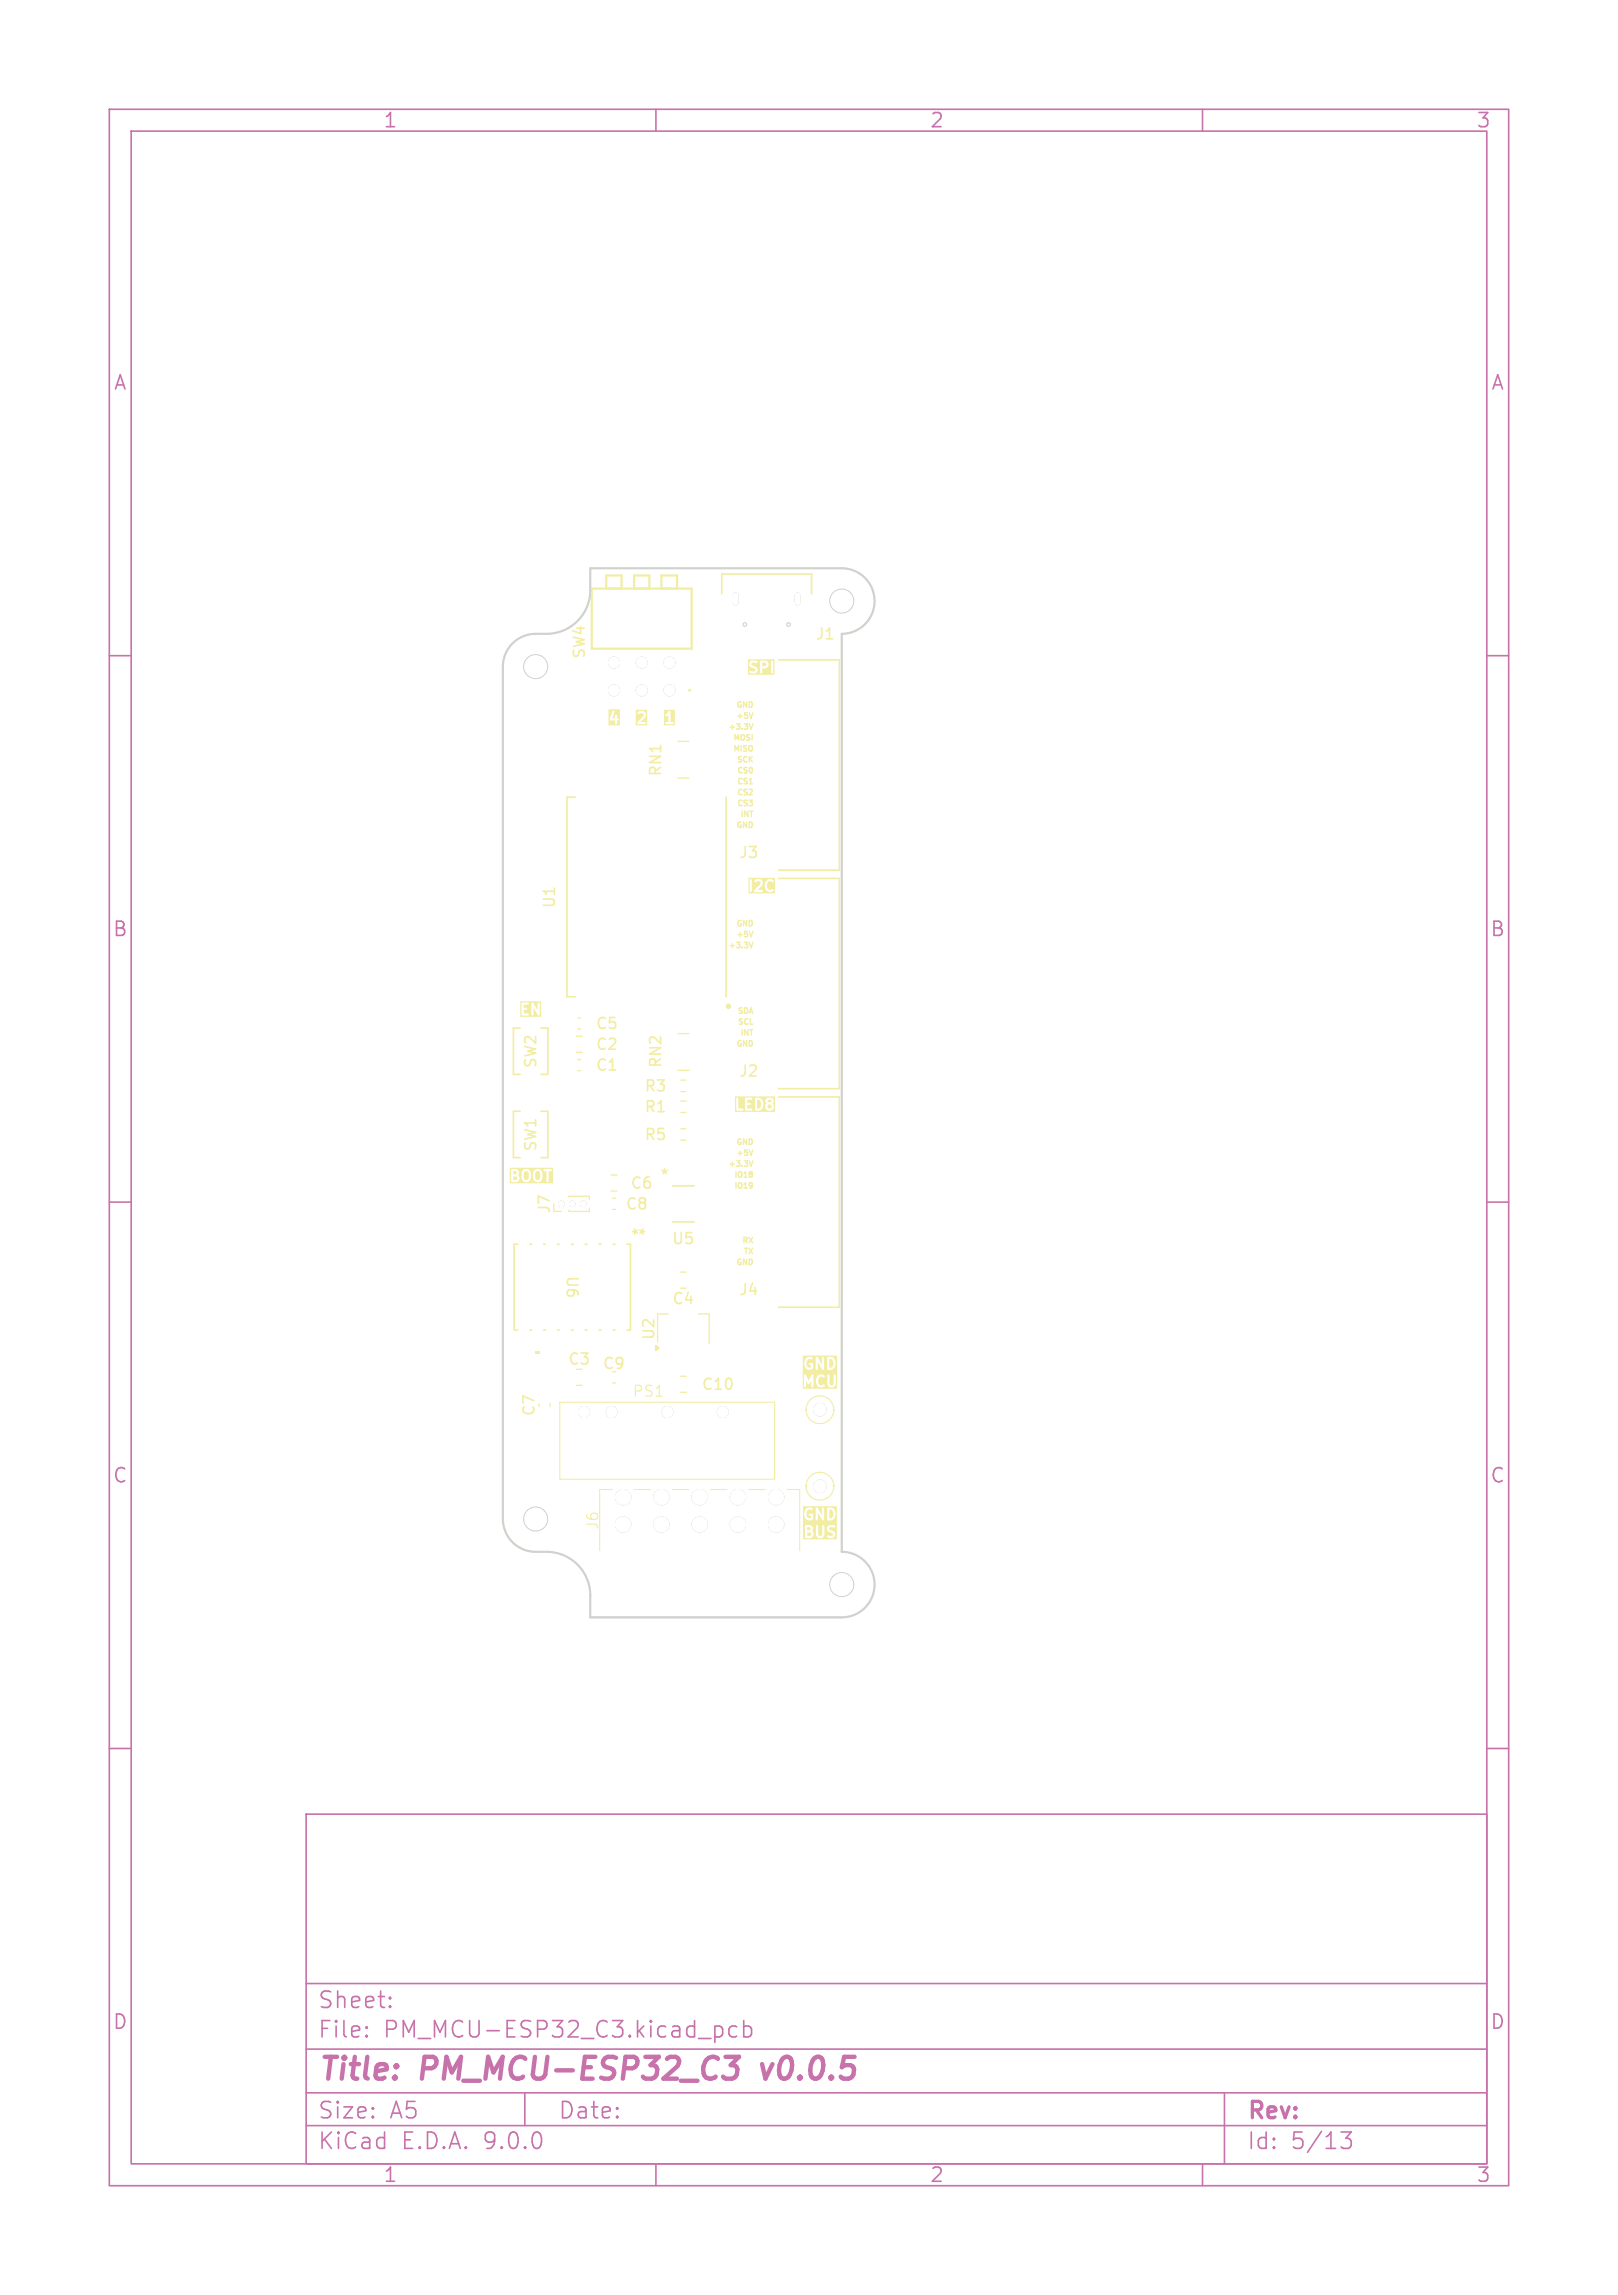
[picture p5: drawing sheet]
<svg xmlns="http://www.w3.org/2000/svg" width="148mm" height="210mm" viewBox="0 0 148 210" stroke-linecap="round" stroke-linejoin="round" font-family="sans-serif">
<defs><g id="words">
<g font-size="2.8" fill="#c872ab">
<text x="29" y="190.9">Title:</text>
<text x="38.7" y="190.9">PM_MCU-ESP32_C3</text>
<text x="70.6" y="190.9">v0.0.5</text>
</g>
<g font-size="2.1" fill="#c872ab">
<text x="29" y="184">Sheet:</text>
<text x="29" y="186.7">File:</text>
<text x="35.1" y="186.7">PM_MCU-ESP32_C3.kicad_pcb</text>
<text x="29" y="196.9">KiCad</text>
<text x="29" y="194.1">Size:</text>
<text x="35.7" y="194.1">A5</text>
<text x="36.7" y="196.9">E.D.A.</text>
<text x="44.3" y="196.9">9.0.0</text>
<text x="51" y="194.1">Date:</text>
<text x="114" y="194.3">Rev:</text>
<text x="114" y="196.9">Id:</text>
<text x="118.1" y="196.9">5/13</text>
</g>
<g font-size="1.8" fill="#c872ab">
<text x="35" y="11.9">1</text>
<text x="85" y="11.9">2</text>
<text x="135" y="11.9">3</text>
<text x="10.3" y="35.9">A</text>
<text x="136.4" y="35.9">A</text>
<text x="10.3" y="85.9">B</text>
<text x="136.3" y="85.9">B</text>
<text x="10.3" y="135.9">C</text>
<text x="136.3" y="135.9">C</text>
<text x="10.3" y="185.9">D</text>
<text x="136.3" y="185.9">D</text>
<text x="35" y="199.9">1</text>
<text x="85" y="199.9">2</text>
<text x="135" y="199.9">3</text>
</g>
<g font-size="1.4" fill="#f2eda1">
<text x="74.5" y="58.7">J1</text>
<text x="53.7" y="60.4" transform="rotate(-90 53.7 60.4)">SW4</text>
<text x="60.7" y="71.1" transform="rotate(-90 60.7 71.1)">RN1</text>
<text x="51" y="83.2" transform="rotate(-90 51 83.2)">U1</text>
<text x="67.5" y="78.7">J3</text>
<text x="54.4" y="94.4">C5</text>
<text x="49.3" y="97.8" transform="rotate(-90 49.3 97.8)">SW2</text>
<text x="54.4" y="98.2">C1</text>
<text x="54.4" y="96.3">C2</text>
<text x="58.9" y="100.1">R3</text>
<text x="58.9" y="102">R1</text>
<text x="60.7" y="97.8" transform="rotate(-90 60.7 97.8)">RN2</text>
<text x="67.5" y="98.7">J2</text>
<text x="49.3" y="105.5" transform="rotate(-90 49.3 105.5)">SW1</text>
<text x="58.9" y="104.5">R5</text>
<text x="50.5" y="111.1" transform="rotate(-90 50.5 111.1)">J7</text>
<text x="57.1" y="110.9">C8</text>
<text x="57.6" y="109">C6</text>
<text x="59.1" y="113.2" transform="rotate(-90 59.1 113.2)">*</text>
<text x="60.3" y="108.2">*</text>
<text x="51.6" y="116.7" transform="rotate(90 51.6 116.7)">U6</text>
<text x="61.4" y="114.1">U5</text>
<text x="61.4" y="119.6">C4</text>
<text x="67.5" y="118.7">J4</text>
<text x="51.9" y="125.1">C3</text>
<text x="55.1" y="125.5">C9</text>
<text x="60.1" y="122.7" transform="rotate(-90 60.1 122.7)">U2</text>
<text x="49.1" y="129.7" transform="rotate(-90 49.1 129.7)">C7</text>
<text x="57.8" y="128">PS1</text>
<text x="64.1" y="127.4">C10</text>
<text x="54.9" y="140" transform="rotate(-90 54.9 140)">J6</text>
</g>
<g font-size=".7" fill="#f2eda1">
<text x="67.2" y="64.9">GND</text>
<text x="67.2" y="65.9">+5V</text>
<text x="66.5" y="66.9">+3.3V</text>
<text x="66.9" y="68.9">MISO</text>
<text x="66.9" y="67.9">MOSI</text>
<text x="67.2" y="69.9">SCK</text>
<text x="67.3" y="70.9">CS0</text>
<text x="67.3" y="71.9">CS1</text>
<text x="67.2" y="75.9">GND</text>
<text x="67.3" y="73.9">CS3</text>
<text x="67.3" y="72.9">CS2</text>
<text x="67.6" y="74.9">INT</text>
<text x="66.5" y="86.9">+3.3V</text>
<text x="67.2" y="84.9">GND</text>
<text x="67.2" y="85.9">+5V</text>
<text x="67.2" y="95.9">GND</text>
<text x="67.3" y="92.9">SDA</text>
<text x="67.3" y="93.9">SCL</text>
<text x="67.6" y="94.9">INT</text>
<text x="66.5" y="106.9">+3.3V</text>
<text x="67" y="107.9">IO18</text>
<text x="67.2" y="104.9">GND</text>
<text x="67.2" y="105.9">+5V</text>
<text x="67" y="108.9">IO19</text>
<text x="67.7" y="113.9">RX</text>
<text x="67.2" y="115.9">GND</text>
<text x="67.9" y="114.9">TX</text>
</g>
</g></defs>
<g fill="none" stroke="#c872ab" stroke-width=".15">
<path d="M10 10h128v190h-128zM12 12h124v186h-124zM60 10v2M110 10v2M10 60h2M136 60h2M10 110h2M136 110h2M10 160h2M28 166h108v32h-108zM136 160h2M28 194.5h108"/>
<path d="M28 191.5h108M28 187.5h108M28 181.5h108M33.5 186.3h.1l-.1 .1M33.5 186.3v.1M33.5 185.5v.1M33.5 185.5h.1l-.1 .1M35.7 183.6v.1M35.7 183.6h-.1l.1 .1M35.7 182.8v.1M35.7 182.8h-.1l.1 .1M48 191.5v3"/>
<path d="M60 198v2M65.5 185.4l.5 .1 .1 .2-.1 .6-.2 .1h-.3M67.4 185.5l-.4-.1-.3 .3v.4l.1 .2 .2 .1 .4-.1M68 185.5l.5-.1 .2 .3v.4l-.1 .2-.1 .1-.5-.1M68 184.9v1.5M110 198v2M112 191.5v6.5M122.7 195.1h.9l-.5 .6a.41 .41 0 0 1 .5 .3v.3l-.1 .2-.2 .1-.6-.1"/>
</g>
<path d="M66.4 188.2h1.2l-.8 .8h.3l.3 .2 .1 .2-.1 .4-.1 .2-.3 .2h-.6M69.7 188.9l.3 1.3" fill="none" stroke="#c872ab" stroke-width=".4"/>
<path d="M68.5 106.2l.2 .5 .2-.5M68.7 108.2l.1 .1-.1 .4M68.8 108.4l-.1 .1" fill="none" stroke="#f2eda1" stroke-width=".13"/>
<g fill="#f2eda1">
<path d="M69.3 100.6a.4 .4 0 0 1 .3 .4 .4 .4 0 0 1-.3 .4z"/>
<path d="M70.2 100.7l.3-.1 .1 .2-.3 .1z"/>
<path d="M67.2 100.3h3.7v1.4h-3.7v-1.2h.1l.1 1.1h.5a.1 .1 0 0 0 .1-.1 .1 .1 0 0 0-.1-.1h-.4v-.9h.6l.1 1.1h.5a.1 .1 0 0 0 .1-.1 .1 .1 0 0 0-.1-.1h-.4v-.3h.3a.1 .1 0 0 0 .1-.1 .1 .1 0 0 0-.1-.1h-.3v-.3l.8-.1v1v.1h.3l.3-.2 .1-.3v-.4h.2l.1 .3-.1 .4 .1 .2h.4l.3-.2-.1-.4 .1-.3-.3-.3-.3 .1-.2 .2h-.2l-.2-.2-.2-.1h-.3v.1h-.3l-.1-.1-1.2 .1a.1 .1 0 0 0-.1-.1 .1 .1 0 0 0-.1 .1h-.1z"/>
<path d="M47.6 91.6h1.9v1.4h-1.9v-1.2h.1v1.1h.6a.1 .1 0 0 0 .1-.1 .1 .1 0 0 0-.1-.1h-.4v-.3h.2a.1 .1 0 0 0 .1-.1 .1 .1 0 0 0-.1-.1h-.2v-.3l.7-.1v1a.1 .1 0 0 0 .1 .1 .1 .1 0 0 0 .1-.1v-.6l.4 .7h.2v-1.1a.1 .1 0 0 0-.1-.1 .1 .1 0 0 0-.1 .1v.7l-.4-.8-.4 .1-.1-.1h-.5l-.2 .1z"/>
<path d="M68.5 80.3h2.4v1.4h-2.4v-1.2h.1v1a.1 .1 0 0 0 .1 .1 .1 .1 0 0 0 .1-.1h.2v.1h.7a.1 .1 0 0 0 .1-.1 .1 .1 0 0 0-.1-.1h-.4l.4-.4h.3v.3l.2 .3h.3l.2-.1a.1 .1 0 0 0 0-.1 .1 .1 0 0 0-.1 0 .39 .39 0 0 1-.5-.3 .39 .39 0 0 1 .3-.5l.2 .1a.1 .1 0 0 0 .1 0 .1 .1 0 0 0 0-.1l-.2-.2-.3 .1-.2 .5h-.3l.1-.3-.3-.3h-.3l-.2 .2a.11 .11 0 0 0 .1 .1 .11 .11 0 0 0 .1 0h.3v.2l-.5 .6h-.2v-1a.1 .1 0 0 0-.1-.1 .1 .1 0 0 0-.1 .1h-.1z"/>
<path d="M46.9 107.6l.4 .1v.2l-.4 .1z"/>
<path d="M46.9 107.2h.3v.2h-.3z"/>
<path d="M48 107.2h.3a.55 .55 0 0 1-.1 .8l-.2-.1a.62 .62 0 0 1 0-.7z"/>
<path d="M49.1 107.2h.2a.55 .55 0 0 1 0 .8l-.2-.1a.62 .62 0 0 1 0-.7z"/>
<path d="M46.6 106.9h4v1.4h-4v-1.2h.1v1l.1 .1h.4l.3-.2v-.1l-.1-.4 .1-.1h.2l.1 .6 .2 .2h.3l.2-.2 .1-.6h.1l.1 .6 .3 .2h.2l.3-.2v-.3v-.3l-.2-.3 .6 .1v.9a.1 .1 0 0 0 .1 .1 .1 .1 0 0 0 .1-.1v-.9h.2a.1 .1 0 0 0 .1-.1 .1 .1 0 0 0-.1-.1h-.6l-.1 .1-.6-.1-.3 .2-.1 .2h-.1l-.2-.4h-.4l-.2 .2-.1 .2h-.2v-.2l-.2-.2h-.5l-.2 .1z"/>
<circle cx="70.4" cy="101.3" r=".2"/>
</g>
<path d="M68.5 86.2l.2 .5 .2-.5" fill="none" stroke="#f2eda1" stroke-width=".13"/>
<g fill="#f2eda1">
<path d="M75.9 124.4a.4 .4 0 0 1 .3 .4 .4 .4 0 0 1-.3 .4z"/>
<path d="M73.4 124h3.2v3.1h-3.2v-1.2h.1v1a.1 .1 0 0 0 .1 .1 .1 .1 0 0 0 .1-.1v-.6l.3 .4 .2-.4v.6a.1 .1 0 0 0 .1 .1 .1 .1 0 0 0 .1-.1v-.6h.2l.1 .4 .2 .2 .3 .1 .2-.2a.1 .1 0 0 0 0-.1 .1 .1 0 0 0-.1 0 .39 .39 0 0 1-.5-.3 .39 .39 0 0 1 .3-.4h.2a.11 .11 0 0 0 .1 0 .11 .11 0 0 0 0-.1h.3v.8l.3 .3 .3-.1 .1-.2 .1-.8a.1 .1 0 0 0-.1-.1 .1 .1 0 0 0-.1 .1v.8l-.3 .1-.1-.1v-.9a.1 .1 0 0 0-.1 0 .1 .1 0 0 0-.1 .1l-.5-.1h-.3l-.2 .2-.1 .3h-.2v-.5h-.1l-.3 .5-.3-.5-.3 .1v-1.2h.2l.1 .5 .3 .2 .3-.1 .1-.1v-.4l-.3-.1a.1 .1 0 0 0-.1 .1 .1 .1 0 0 0 .1 .1h.1v.2a.37 .37 0 0 1-.4-.4 .37 .37 0 0 1 .5-.3v-.1h.3v1a.1 .1 0 0 0 .1 .1 .1 .1 0 0 0 .1-.1v-.7l.4 .7h.2v-1h.3v1l.3 .1 .3-.2 .1-.5-.2-.5h-.4l-.1 .1-.3-.1a.1 .1 0 0 0-.1 0 .1 .1 0 0 0-.1 .1v.6l-.5-.7-.1 .1-.5-.1h-.3l-.1 .2-.1 .3h-.2z"/>
<path d="M55.7 64.9h1v1.5h-1v-.6l.2 .1h.4v.3a.1 .1 0 0 0 .1 .1 .1 .1 0 0 0 .1-.1v-.3a.11 .11 0 0 0 .1-.1 .11 .11 0 0 0-.1-.1v-.2a.1 .1 0 0 0-.1-.1 .1 .1 0 0 0-.1 .1v.2h-.3l.2-.6a.1 .1 0 0 0-.1-.1 .1 .1 0 0 0-.1 .1l-.2 .7h-.1z"/>
</g>
<path d="M68.5 66.2l.2 .5 .2-.5M68.5 85.2l.2 .5 .2-.5" fill="none" stroke="#f2eda1" stroke-width=".13"/>
<g fill="#f2eda1">
<path d="M58.2 65h1v1.4h-1v-.3l.1 .2h.7a.1 .1 0 0 0 .1-.1 .1 .1 0 0 0-.1-.1h-.4l.4-.5 .1-.2-.1-.2-.2-.1h-.3l-.2 .1a.11 .11 0 0 0 .1 .1 .11 .11 0 0 0 .1 0h.3l.1 .2-.6 .6h-.1z"/>
<path d="M69.7 60.6l.3 .1 .1 .2-.4 .1z"/>
<path d="M68.4 60.3h2.4v1.4h-2.4v-1h.1l.2 .3 .4 .3-.1 .1h-.3a.11 .11 0 0 0-.2 .1 .1 .1 0 0 0 .1 .1h.4l.2-.1 .1-.2-.1-.2-.4-.2-.1-.1 .1-.2 .4 .1 .1-.2h.2v1a.1 .1 0 0 0 .1 .1 .1 .1 0 0 0 .1-.1v-.3h.4l.2-.3-.1-.4h.3v1a.1 .1 0 0 0 .1 .1 .1 .1 0 0 0 .1-.1v-1a.1 .1 0 0 0-.1-.1 .1 .1 0 0 0-.1 .1h-.3l-.2-.1-.7 .1-.5-.1-.2 .2-.1 .1h-.1z"/>
<path d="M73.8 140.2l.4 .1v.2h-.4z"/>
<path d="M73.8 139.7l.3 .1v.2h-.3z"/>
<path d="M75.9 138.1a.4 .4 0 0 1 .3 .4 .4 .4 0 0 1-.3 .4z"/>
<path d="M73.5 137.8h3v3.1h-3v-1.3h.1v1l.1 .1h.4l.3-.2v-.2l-.1-.2 .1-.3-.1-.2h.3v.9l.2 .2h.3l.2-.1 .1-.8h.2l.2 .3 .4 .3-.1 .1h-.3a.11 .11 0 0 0-.2 .1 .1 .1 0 0 0 .1 .1h.4l.2-.1 .1-.2-.1-.2-.5-.3 .2-.2 .3 .1a.1 .1 0 0 0 .1-.1 .1 .1 0 0 0-.1-.1h-.4l-.3 .2h-.2v-.2a.1 .1 0 0 0-.1-.1 .1 .1 0 0 0-.1 .1v.8l-.2 .1-.2-.1v-.8a.1 .1 0 0 0-.1-.1 .1 .1 0 0 0-.1 .1h-.3l-.2-.1-.6 .1v-1.1h.1l.1 .5 .3 .1h.3l.1-.1v-.4l-.3-.1a.1 .1 0 0 0-.1 .1 .1 .1 0 0 0 .1 .1h.1v.2a.37 .37 0 0 1-.4-.4 .37 .37 0 0 1 .5-.3v-.2h.3v1.1a.1 .1 0 0 0 .1 0 .1 .1 0 0 0 .1-.1v-.6l.4 .7h.2v-1.1h.3v1.1h.3l.3-.2 .1-.5-.2-.4-.4-.1-.1 .1h-.3a.1 .1 0 0 0-.1-.1 .1 .1 0 0 0-.1 .1v.7l-.5-.8-.1 .1-.5-.1-.3 .1-.1 .1-.1 .4h-.1z"/>
</g>
<path d="M68.5 71.7h.3M68.5 65.2l.2 .5 .2-.5M68.5 105.2l.2 .5 .2-.5M68.7 107.2l.1 .1-.1 .1 .1 .2-.1 .1" fill="none" stroke="#f2eda1" stroke-width=".13"/>
<path d="M60.7 65h1v1.4h-1v-1l.2 .1h.2v.6h-.1a.1 .1 0 0 0-.1 .1 .1 .1 0 0 0 .1 .1h.5a.1 .1 0 0 0 .1-.1 .1 .1 0 0 0-.1-.1h-.2v-1h-.1l-.3 .3h-.2z" fill="#f2eda1"/>
<g fill="none" stroke="#f2eda1" stroke-width=".15">
<path d="M66 54.3v-1.8h8.2v1.8M52.6 72.9h-.7v18.3h.7M66.4 72.9v18.3M71.2 60.4h5.6v19.2h-5.6M47.6 94.1h-.6v4.2h.6M49.5 94.1h.6v4.2h-.6M71.2 80.4h5.6v19.2h-5.6M47.4 113.9h-.4v7.8h.4M48.5 113.9h.1M49.7 113.9h.2M51 113.9h.2M52.3 113.9h.1"/>
<path d="M53.5 113.9h.2M54.8 113.9h.2M56.1 113.9h.1M57.3 113.9h.4v7.8h-.4M48.5 121.7h.1M49.7 121.7h.2M51 121.7h.2M52.3 121.7h.1M53.5 121.7h.2M54.8 121.7h.2M56.1 121.7h.1"/>
</g>
<g fill="#f2eda1" stroke="#f2eda1" stroke-width=".09">
<circle cx="66.6" cy="92.1" r=".2"/>
<circle cx="63" cy="63.2" r=".05"/>
<circle cx="63.1" cy="63.2" r=".05"/>
</g>
<path d="M52.8 97h.3M52.8 98h.3M52.8 93.1h.3M52.8 94.2h.3M62 94.6h1M62 97.9h1M56 109.7h.3M56 110.7h.3M61.1 120.2h-1v2.6M62.2 125.9h.6M62.2 127.4h.6M63.9 120.2h1v2.8" fill="none" stroke="#f2eda1" stroke-width=".12"/>
<path d="M54.1 53.9h9.2v5.5h-9.2zM55.5 53.9v-1.2h1.4v1.2M58 53.9v-1.2h1.4v1.2M60.5 53.9v-1.2h1.4v1.2" fill="none" stroke="#f2eda1" stroke-width=".2"/>
<circle cx="63.1" cy="63.2" r=".05" fill="none" stroke="#f2eda1" stroke-width=".1"/>
<path d="M60 123.1l.3 .3-.3 .2z" fill="#f2eda1" stroke="#f2eda1" stroke-width=".12"/>
<path d="M49 123.6h.4v.3h-.4z" fill="#f2eda1"/>
<path d="M47.6 101.7h-.6v4.2h.6M49.5 101.7h.6v4.2h-.6M61.5 111.8h2M61.5 108.5h2M71.2 100.4h5.6v19.2h-5.6" fill="none" stroke="#f2eda1" stroke-width=".15"/>
<g fill="none" stroke="#f2eda1" stroke-width=".1">
<path d="M51.2 128.3h19.7v7.1h-19.7zM56 136.3h-1.2v5.6M58 136.3h1.5M61.5 136.3h1.5M65 136.3h1.5M68.5 136.3h1.5M72 136.3h1.1v5.6"/>
<circle cx="75" cy="136" r="1.27"/>
<circle cx="75" cy="129" r="1.27"/>
</g>
<g fill="none" stroke="#f2eda1" stroke-width=".12">
<path d="M62 67.8h1M62 71.2h1M52.7 94.8h.5M52.7 96.3h.5M62.3 98.8h.4M62.3 99.9h.4M50.7 110.9h.6M52 109.6v-.1h1.9v.3M53.9 110.6v.3h-1.9v-.1M55.9 107.5h.5M55.9 109h.5M62.2 116.4h.6"/>
<path d="M62.2 117.9h.6M62.3 100.7h.4M62.3 101.8h.4M62.3 103.3h.4M62.3 104.3h.4M50.3 128.4v.3M52.7 126.8h.5M56 126.5h.3"/>
</g>
<g fill="#f2eda1" stroke="#f2eda1" stroke-width=".09">
<circle cx="73.7" cy="136" r=".05"/>
<circle cx="76.3" cy="136" r=".05"/>
<circle cx="73.7" cy="129" r=".05"/>
<circle cx="76.3" cy="129" r=".05"/>
<circle cx="61.2" cy="63.2" r=".5"/>
<circle cx="58.7" cy="63.2" r=".5"/>
<circle cx="56.2" cy="63.2" r=".5"/>
<circle cx="61.2" cy="60.6" r=".5"/>
<circle cx="58.7" cy="60.6" r=".5"/>
<circle cx="56.2" cy="60.6" r=".5"/>
<circle cx="57" cy="137" r=".7"/>
<circle cx="60.5" cy="137" r=".7"/>
<circle cx="64" cy="137" r=".7"/>
<circle cx="67.5" cy="137" r=".7"/>
<circle cx="71" cy="137" r=".7"/>
<circle cx="57" cy="139.5" r=".7"/>
<circle cx="60.5" cy="139.5" r=".7"/>
<circle cx="64" cy="139.5" r=".7"/>
<circle cx="67.5" cy="139.5" r=".7"/>
<circle cx="71" cy="139.5" r=".7"/>
<circle cx="75" cy="136" r=".57"/>
<circle cx="51.3" cy="110.2" r=".25"/>
<circle cx="52.3" cy="110.2" r=".25"/>
<circle cx="53.3" cy="110.2" r=".25"/>
<circle cx="53.4" cy="129.2" r=".5"/>
<circle cx="56" cy="129.2" r=".5"/>
<circle cx="61" cy="129.2" r=".5"/>
<circle cx="66.1" cy="129.2" r=".5"/>
<circle cx="75" cy="129" r=".58"/>
</g>
<path d="M67.3 54.4v.7M73 54.4v.7" fill="none" stroke="#f2eda1" stroke-width=".5"/>
<path d="M46.9 58.9a3 3 0 0 1 2.1-.9 4.4 4.4 0 0 0 4.1-1.4 4 4 0 0 0 .9-2.6v-2h23a3 3 0 0 1 3 3 3 3 0 0 1-3 3v84a3 3 0 0 1 3 3 3 3 0 0 1-3 3h-23v-2a4 4 0 0 0-4-4h-1a3 3 0 0 1-3-3v-78a3 3 0 0 1 .9-2.1z" fill="none" stroke="#d0d2cd" stroke-width=".2"/>
<g fill="none" stroke="#d0d2cd" stroke-width=".1">
<circle cx="68.1" cy="57.1" r=".17"/>
<circle cx="72.1" cy="57.1" r=".17"/>
</g>
<g fill="none" stroke="#d0d2cd" stroke-width=".09">
<circle cx="77" cy="55" r="1.1"/>
<circle cx="49" cy="61" r="1.1"/>
<circle cx="49" cy="139" r="1.1"/>
<circle cx="77" cy="145" r="1.1"/>
</g>
<g fill="#d0d2cd" stroke="#d0d2cd" stroke-width=".09">
<circle cx="61.2" cy="63.2" r=".5"/>
<circle cx="58.7" cy="63.2" r=".5"/>
<circle cx="56.2" cy="63.2" r=".5"/>
<circle cx="61.2" cy="60.6" r=".5"/>
<circle cx="58.7" cy="60.6" r=".5"/>
<circle cx="56.2" cy="60.6" r=".5"/>
<circle cx="57" cy="137" r=".7"/>
<circle cx="60.5" cy="137" r=".7"/>
<circle cx="64" cy="137" r=".7"/>
<circle cx="67.5" cy="137" r=".7"/>
<circle cx="71" cy="137" r=".7"/>
<circle cx="57" cy="139.5" r=".7"/>
<circle cx="60.5" cy="139.5" r=".7"/>
<circle cx="64" cy="139.5" r=".7"/>
<circle cx="67.5" cy="139.5" r=".7"/>
<circle cx="71" cy="139.5" r=".7"/>
<circle cx="75" cy="136" r=".57"/>
<circle cx="51.3" cy="110.2" r=".25"/>
<circle cx="52.3" cy="110.2" r=".25"/>
<circle cx="53.3" cy="110.2" r=".25"/>
<circle cx="53.4" cy="129.2" r=".5"/>
<circle cx="56" cy="129.2" r=".5"/>
<circle cx="61" cy="129.2" r=".5"/>
<circle cx="66.1" cy="129.2" r=".5"/>
<circle cx="75" cy="129" r=".58"/>
</g>
<path d="M67.3 54.4v.7M73 54.4v.7" fill="none" stroke="#d0d2cd" stroke-width=".5"/>
<g fill="#fff" stroke="#fff" stroke-width=".09">
<circle cx="61.2" cy="63.2" r=".5"/>
<circle cx="58.7" cy="63.2" r=".5"/>
<circle cx="56.2" cy="63.2" r=".5"/>
<circle cx="61.2" cy="60.6" r=".5"/>
<circle cx="58.7" cy="60.6" r=".5"/>
<circle cx="56.2" cy="60.6" r=".5"/>
<circle cx="57" cy="137" r=".7"/>
<circle cx="60.5" cy="137" r=".7"/>
<circle cx="64" cy="137" r=".7"/>
<circle cx="67.5" cy="137" r=".7"/>
<circle cx="71" cy="137" r=".7"/>
<circle cx="57" cy="139.5" r=".7"/>
<circle cx="60.5" cy="139.5" r=".7"/>
<circle cx="64" cy="139.5" r=".7"/>
<circle cx="67.5" cy="139.5" r=".7"/>
<circle cx="71" cy="139.5" r=".7"/>
<circle cx="75" cy="136" r=".57"/>
<circle cx="51.3" cy="110.2" r=".25"/>
<circle cx="52.3" cy="110.2" r=".25"/>
<circle cx="53.3" cy="110.2" r=".25"/>
<circle cx="53.4" cy="129.2" r=".5"/>
<circle cx="56" cy="129.2" r=".5"/>
<circle cx="61" cy="129.2" r=".5"/>
<circle cx="66.1" cy="129.2" r=".5"/>
<circle cx="75" cy="129" r=".58"/>
</g>
<path d="M67.3 54.4v.7M73 54.4v.7" fill="none" stroke="#fff" stroke-width=".5"/>
<use href="#words"/>
</svg>
